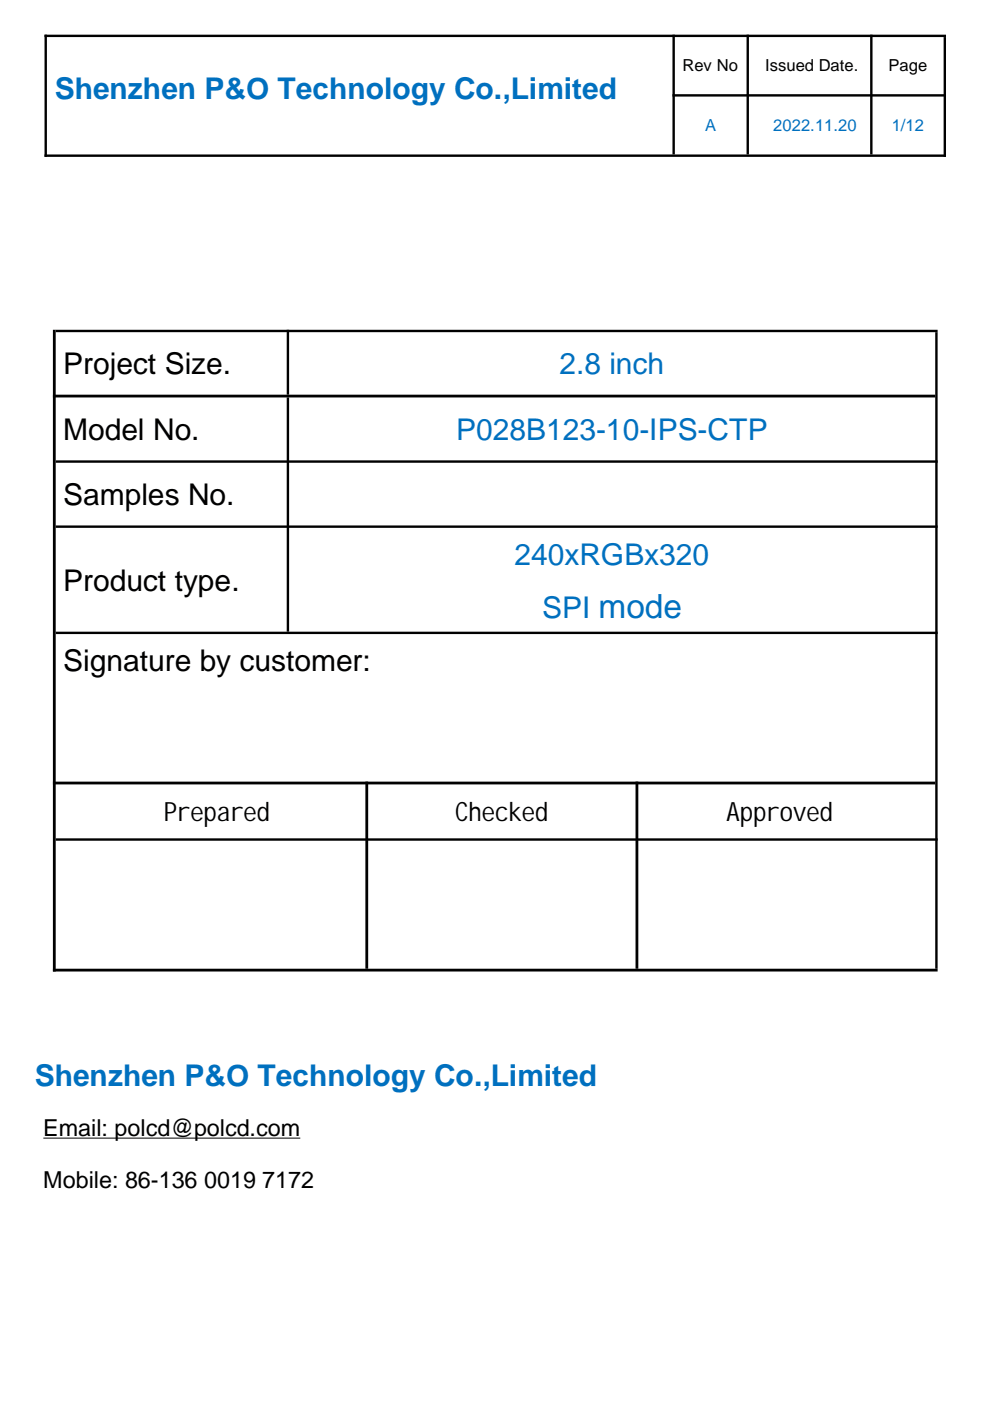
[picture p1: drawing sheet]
<svg xmlns="http://www.w3.org/2000/svg" width="210mm" height="297mm" viewBox="0 0 210 297" stroke-linecap="round" stroke-linejoin="round" font-family="sans-serif">
<defs><g id="words">
<g font-size="6.3" fill="#0070bf">
<text x="11.6" y="21.1">Shenzhen P&amp;O Technology Co.,Limited</text>
<text x="118.6" y="79.4">2.8 inch</text>
<text x="96.7" y="93.2">P028B123-10-IPS-CTP</text>
<text x="109.1" y="119.7">240xRGBx320</text>
<text x="114.9" y="131">SPI mode</text>
<text x="7.4" y="230.3">Shenzhen P&amp;O Technology Co.,Limited</text>
</g>
<g font-size="6.3">
<text x="13.4" y="79.4">Project Size.</text>
<text x="13.4" y="93.2">Model No.</text>
<text x="13.4" y="107">Samples No.</text>
<text x="13.4" y="125.2">Product type.</text>
<text x="13.4" y="142.3">Signature by customer:</text>
</g>
<g font-size="5.6">
<text x="34.7" y="174">Prepared</text>
<text x="96.5" y="174">Checked</text>
<text x="154.1" y="174">Approved</text>
</g>
<g font-size="5">
<text x="9.2" y="240.8">Email: polcd@polcd.com</text>
<text x="9.2" y="251.8">Mobile: 86-136</text>
<text x="43.3" y="251.8">0019</text>
<text x="55.6" y="251.8">7172</text>
</g>
<g font-size="3.5">
<text x="144.7" y="15.1">Rev No</text>
<text x="162.2" y="15.1">Issued Date.</text>
<text x="188.4" y="15.1">Page</text>
</g>
<g font-size="3.5" fill="#0070bf">
<text x="149.5" y="27.8">A</text>
<text x="164" y="27.8">2022.11.20</text>
<text x="189.1" y="27.8">1/12</text>
</g>
</g></defs>
<g fill="none" stroke="#000" stroke-width=".51">
<path d="M9.4 7.6h191.2M9.7 7.4v25.9M142.8 7.4v25.4M158.5 7.4v25.4M184.7 7.4v25.4M200.3 7.9v25.4M9.4 33h191.2M142.6 20.2h58M11.8 70.2h187M61 69.9v13.8M198.5 70.4v135M11.8 97.9h187"/>
<path d="M61 84.3v49.6M11.8 111.7h187M11.8 134.2h187M11.8 178h187"/>
</g>
<path d="M11.5 69.9v136.1M11.2 84h187.1M11.2 166h187.1M77.8 165.7v39.7M135 165.7v39.7M11.2 205.7h187.6" fill="none" stroke="#000" stroke-width=".59"/>
<path d="M9.2 241.3h54.5" fill="none" stroke="#000" stroke-width=".21"/>
<use href="#words"/>
</svg>
